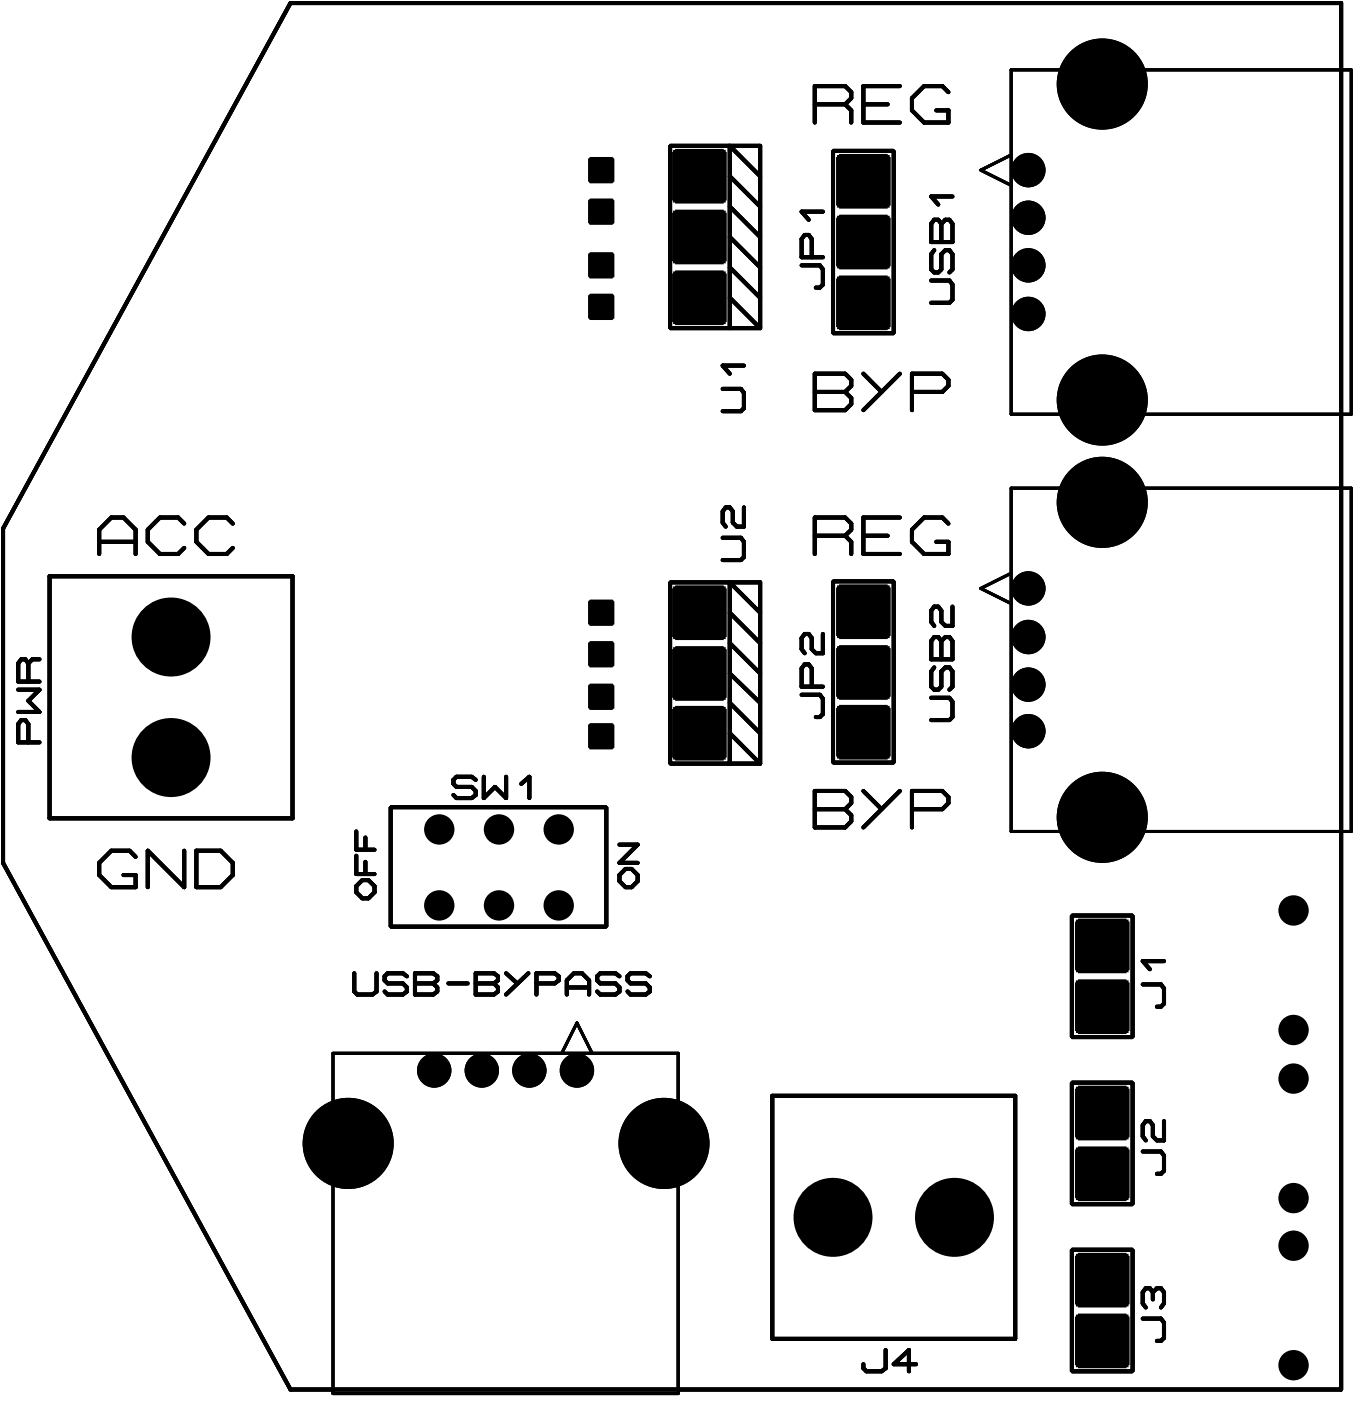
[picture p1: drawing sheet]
<svg xmlns="http://www.w3.org/2000/svg" width="57mm" height="59mm" viewBox="0 0 57 59" stroke-linecap="round" stroke-linejoin="round" font-family="sans-serif">
<path d="M24.7 10.7h.9v.8h-.9zM24.7 12.4h.9v.9h-.9zM24.7 8.4h.9v.9h-.9zM24.7 6.7h.9v.8h-.9zM24.7 26.9h.9v.9h-.9zM24.7 25.2h.9v.8h-.9zM24.7 28.7h.9v.8h-.9zM24.7 30.4h.9v.8h-.9z" fill="#000"/>
<g fill="none" stroke="#000" stroke-width=".17">
<path d="M12.1 .1h44v58h-44l-12-22v-14zM28 6.1h2.5v7.6h-2.5zM30.2 16.3h.8l.1 .1v.7l-.1 .1h-.8M30.5 13.7h1.3M30.5 7.4l1.3 1.2M30.5 8.6l1.3 1.3M30.5 9.9l1.3 1.3M30.5 11.2l1.3 1.2M30.5 12.4l1.3 1.3M31.1 15.3h-.9l.3 .3M31.8 7.4l-1.3-1.3h1.3v7.6M33.5 11.1h.8l.1 .2v.6l-.1 .1h-.2"/>
<path d="M34 10.8v-.8l-.2-.2h-.1l-.2 .2v.8h.9M34.1 15.6h1.2l.3 .3v.2l-.3 .3 .3 .2v.3l-.3 .2h-1.2zM34.1 4.4h1.2M34.1 16.4h1.2M34.4 8.8h-.9l.3 .4M34.8 6.3h2.6v7.6h-2.6zM35.3 4.4l.3-.3v-.2l-.3-.3h-1.2v1.5M35.3 4.4l.3 .2v.5M36.1 4.4h1M36.1 15.6l.8 .8M37.6 3.6h-1.5v1.5h1.5M37.6 15.6l-1.5 1.5"/>
<path d="M38.1 16.4h1.3l.3-.3v-.2l-.3-.3h-1.3v1.5M38.9 11.7h.8l.1 .2v.6l-.1 .2h-.8M39.1 9.2h.1l.2 .2 .1-.2h.2l.1 .2v.7h-.9v-.7zM39.1 10.5l-.2 .1v.7l.2 .1h.1l.2-.1v-.7l.1-.1h.2l.1 .1v.7l-.1 .1M39.4 9.4v.7M39.7 3.9l-.3-.3h-.7l-.6 .5v.5l.6 .5h1v-.5h-.5M39.8 8.2h-.9l.3 .4M.8 28.8h.9l-.5 .5 .5 .5h-.9M1.2 31v-.7l-.1-.2h-.2l-.1 .2v.7h.9M1.2 27.7l-.1-.1h-.2l-.1 .1v.8h.9M1.2 27.7v.8M1.7 27.6h-.3l-.2 .1"/>
<path d="M2.1 24.1h10.1v10.1h-10.1zM4.1 23.2v-1.1l.6-.5h.5l.5 .5v1.1M4.1 22.6h1.6M5.7 35.8l-.3-.2h-.7l-.6 .5v.5l.6 .5h1v-.5h-.5M7.7 21.9l-.2-.3h-.8l-.5 .5v.5l.5 .6h.8l.2-.3M7.7 35.6v1.5l-1.5-1.5v1.5M8.2 35.6h1l.5 .5v.5l-.5 .5h-1zM9.7 21.9l-.2-.3h-.8l-.5 .5v.5l.5 .6h.8l.2-.3M14.9 37l.3-.2h.2l.3 .2v.3l-.3 .2h-.2l-.3-.2zM14.9 34.8v.7h.8M14.9 35.8v.7h.8M15.3 35v.5"/>
<path d="M15.3 36v.5M16.3 33.7h9.1v5h-9.1zM19.9 32.6l-.2-.1h-.6l-.1 .1v.2l.1 .1h.6l.2 .2v.1l-.2 .2h-.6l-.1-.2M20.2 32.5v.9l.5-.5 .5 .5v-.9M21.8 32.8l.3-.3v.9M25.9 35.3h.8l-.8 .8h.8M26.2 36.3h.2l.3 .3v.2l-.3 .3h-.2l-.3-.3v-.2zM28 24.3h2.5v7.6h-2.5zM30.2 22.5h.8l.1 .1v.7l-.1 .1h-.8M30.5 31.9h1.3M30.5 25.6l1.3 1.3M30.5 26.9l1.3 1.3"/>
<path d="M30.5 28.2l1.3 1.2M30.5 29.4l1.3 1.2M30.5 30.6l1.3 1.3M31.1 21.2v.8h-.3l-.2-.2v-.4l-.1-.2h-.1l-.2 .2v.4l.2 .2M31.8 25.6l-1.3-1.3h1.3v7.6M33.5 29h.8l.1 .2v.6l-.1 .2h-.2M34 28.7v-.8l-.2-.1h-.1l-.2 .1v.8h.9M34.1 33.1h1.2l.3 .2v.3l-.3 .2 .3 .3v.2l-.3 .3h-1.2zM34.1 22.4h1.2M34.1 33.8h1.2M34.4 26.5v.8h-.3l-.1-.2v-.4l-.2-.2h-.1l-.2 .2v.4l.2 .2M34.8 24.3h2.6v7.6h-2.6z"/>
<path d="M35.3 22.4l.3-.3v-.2l-.3-.3h-1.2v1.6M35.3 22.4l.3 .2v.6M36.1 22.4h1M36.1 33.1l.8 .7M37.6 21.6h-1.5v1.6h1.5M37.6 33.1l-1.5 1.5M38.1 33.8h1.3l.3-.2v-.3l-.3-.2h-1.3v1.5M38.9 29.2h.8l.1 .1v.7l-.1 .1h-.8M39.1 27.9l-.2 .2v.6l.2 .1h.1l.2-.1v-.6l.1-.2h.2l.1 .2v.6l-.1 .1M39.1 26.6h.1l.2 .2 .1-.2h.2l.1 .2v.8h-.9v-.8zM39.4 26.8v.8M39.7 21.9l-.3-.3h-.7l-.6 .5v.5l.6 .6h1v-.6h-.5"/>
<path d="M39.8 25.4v.8h-.3l-.1-.2v-.5l-.2-.1h-.1l-.2 .1v.5l.2 .2M44.8 38.3h2.6v5h-2.6zM14.8 40.7v.7l.1 .2h.7l.1-.2v-.7M17 40.8l-.2-.1h-.6l-.1 .1v.2l.1 .1h.6l.2 .2v.1l-.2 .2h-.6l-.1-.2M17.4 40.7h.7l.2 .1v.2l-.2 .1 .2 .2v.1l-.2 .2h-.7zM17.4 41.1h.7M18.8 41.1h.8M19.9 40.7h.8l.1 .1v.2l-.1 .1 .1 .2v.1l-.1 .2h-.8zM19.9 41.1h.8M21.2 40.7l.4 .4M22.1 40.7l-.9 .9M22.4 41.1h.8l.2-.1v-.2l-.2-.1h-.8v.9"/>
<path d="M23.7 41.6v-.6l.3-.3h.3l.3 .3v.6M23.7 41.3h.9M25.9 40.8l-.2-.1h-.6l-.1 .1v.2l.1 .1h.6l.2 .2v.1l-.2 .2h-.6l-.1-.2M27.2 40.8l-.2-.1h-.6l-.2 .1v.2l.2 .1h.6l.2 .2v.1l-.2 .2h-.6l-.2-.2M32.3 45.8h10.2v10.2h-10.2zM37 56.4v.8l-.1 .1h-.7l-.1-.1v-.2M38.3 57h-.9l.6-.6v.9M44.8 45.3h2.6v5h-2.6zM44.8 52.2h2.6v5.1h-2.6zM47.8 41.1h.8l.1 .2v.7l-.1 .1h-.2M47.8 48.1h.8l.1 .2v.6l-.1 .2h-.2M47.8 55.1h.8l.1 .2v.6l-.1 .1h-.2"/>
<path d="M48.2 54l.2-.2h.2l.1 .2v.5l-.1 .2M48.2 54l-.1-.2h-.2l-.1 .2v.5l.1 .2M48.2 54v.3M48.7 46.9v.8h-.3l-.2-.2v-.5l-.1-.1h-.2l-.1 .1v.5l.1 .2M48.7 40.2h-.9l.3 .3"/>
</g>
<path d="M42.3 6.5l-1.3 .6 1.3 .6M42.3 2.9h14.2v14.4h-14.2zM42.3 20.4h14.2v14.4h-14.2zM42.3 24l-1.3 .6 1.3 .6M13.9 44h14.5v14.3h-14.5zM23.5 44l.6-1.2 .7 1.2" fill="none" stroke="#000" stroke-width=".13"/>
<g fill="#000">
<path d="M24.6 10.6l.1-.1h.9l.1 .1v1h-.1h-.9h-.1z" fill-rule="evenodd"/>
<path d="M24.6 12.4l.1-.1h.9l.1 .1v.9l-.1 .1h-.9l-.1-.1z" fill-rule="evenodd"/>
<path d="M24.6 8.3h1l.1 .1v.9l-.1 .1h-.9l-.1-.1z" fill-rule="evenodd"/>
<path d="M24.6 6.6h.1h.9h.1v1l-.1 .1h-.9l-.1-.1z" fill-rule="evenodd"/>
<path d="M28.2 6.3h2.2v2.2h-2.2z" fill-rule="evenodd"/>
<path d="M28.2 8.8h2.2v2.2h-2.2z" fill-rule="evenodd"/>
<path d="M28.2 11.3h2.2v2.2h-2.2z" fill-rule="evenodd"/>
<path d="M35 11.6h2.2v2.2h-2.2z" fill-rule="evenodd"/>
<path d="M35 9h2.2v2.2h-2.2z" fill-rule="evenodd"/>
<path d="M35 6.5h2.2v2.2h-2.2z" fill-rule="evenodd"/>
<path d="M24.6 28.7l.1-.1h.9l.1 .1v.9l-.1 .1h-.9l-.1-.1z" fill-rule="evenodd"/>
<path d="M24.6 30.3l.1-.1h.9l.1 .1v.9l-.1 .1h-.9l-.1-.1z" fill-rule="evenodd"/>
<path d="M24.6 26.9l.1-.1h.9l.1 .1v.9l-.1 .1h-.9l-.1-.1z" fill-rule="evenodd"/>
<path d="M24.6 25.1h.1h.9h.1v1l-.1 .1h-.9l-.1-.1z" fill-rule="evenodd"/>
<path d="M28.2 24.5h2.2v2.2h-2.2z" fill-rule="evenodd"/>
<path d="M28.2 27.1h2.2v2.2h-2.2z" fill-rule="evenodd"/>
<path d="M28.2 29.5h2.2v2.2h-2.2z" fill-rule="evenodd"/>
<path d="M35 29.5h2.2v2.2h-2.2z" fill-rule="evenodd"/>
<path d="M35 27h2.2v2.2h-2.2z" fill-rule="evenodd"/>
<path d="M35 24.5h2.2v2.2h-2.2z" fill-rule="evenodd"/>
<path d="M45 38.4h2.2v2.2h-2.2z" fill-rule="evenodd"/>
<path d="M45 41h2.2v2.2h-2.2z" fill-rule="evenodd"/>
<path d="M45 45.4h2.2v2.2h-2.2z" fill-rule="evenodd"/>
<path d="M45 48h2.2v2.2h-2.2z" fill-rule="evenodd"/>
<path d="M45 52.4h2.2v2.2h-2.2z" fill-rule="evenodd"/>
<path d="M45 54.9h2.2v2.2h-2.2z" fill-rule="evenodd"/>
<circle cx="43" cy="13.1" r=".72"/>
<circle cx="43" cy="11.1" r=".72"/>
<circle cx="43" cy="9.1" r=".72"/>
<circle cx="43" cy="7.1" r=".72"/>
<circle cx="46.1" cy="3.5" r="1.91"/>
<circle cx="46.1" cy="16.7" r="1.91"/>
<circle cx="7.2" cy="31.7" r="1.65"/>
<circle cx="7.2" cy="26.6" r="1.65"/>
<circle cx="18.4" cy="37.8" r=".64"/>
<circle cx="18.4" cy="34.7" r=".64"/>
<circle cx="20.9" cy="37.8" r=".64"/>
<circle cx="20.9" cy="34.7" r=".64"/>
<circle cx="23.4" cy="34.7" r=".64"/>
<circle cx="23.4" cy="37.8" r=".64"/>
<circle cx="43" cy="24.6" r=".72"/>
<circle cx="43" cy="26.6" r=".72"/>
<circle cx="43" cy="30.6" r=".72"/>
<circle cx="43" cy="28.6" r=".72"/>
<circle cx="46.1" cy="34.2" r="1.91"/>
<circle cx="46.1" cy="21" r="1.91"/>
<circle cx="54.1" cy="38.1" r=".64"/>
<circle cx="14.6" cy="47.8" r="1.91"/>
<circle cx="18.2" cy="44.7" r=".72"/>
<circle cx="20.2" cy="44.7" r=".72"/>
<circle cx="22.1" cy="44.7" r=".72"/>
<circle cx="24.1" cy="44.7" r=".72"/>
<circle cx="27.8" cy="47.8" r="1.91"/>
<circle cx="34.8" cy="50.9" r="1.65"/>
<circle cx="39.9" cy="50.9" r="1.65"/>
<circle cx="54.1" cy="43.1" r=".64"/>
<circle cx="54.1" cy="50.1" r=".64"/>
<circle cx="54.1" cy="52.1" r=".64"/>
<circle cx="54.1" cy="57.1" r=".64"/>
<circle cx="54.1" cy="45.1" r=".64"/>
</g>
</svg>
